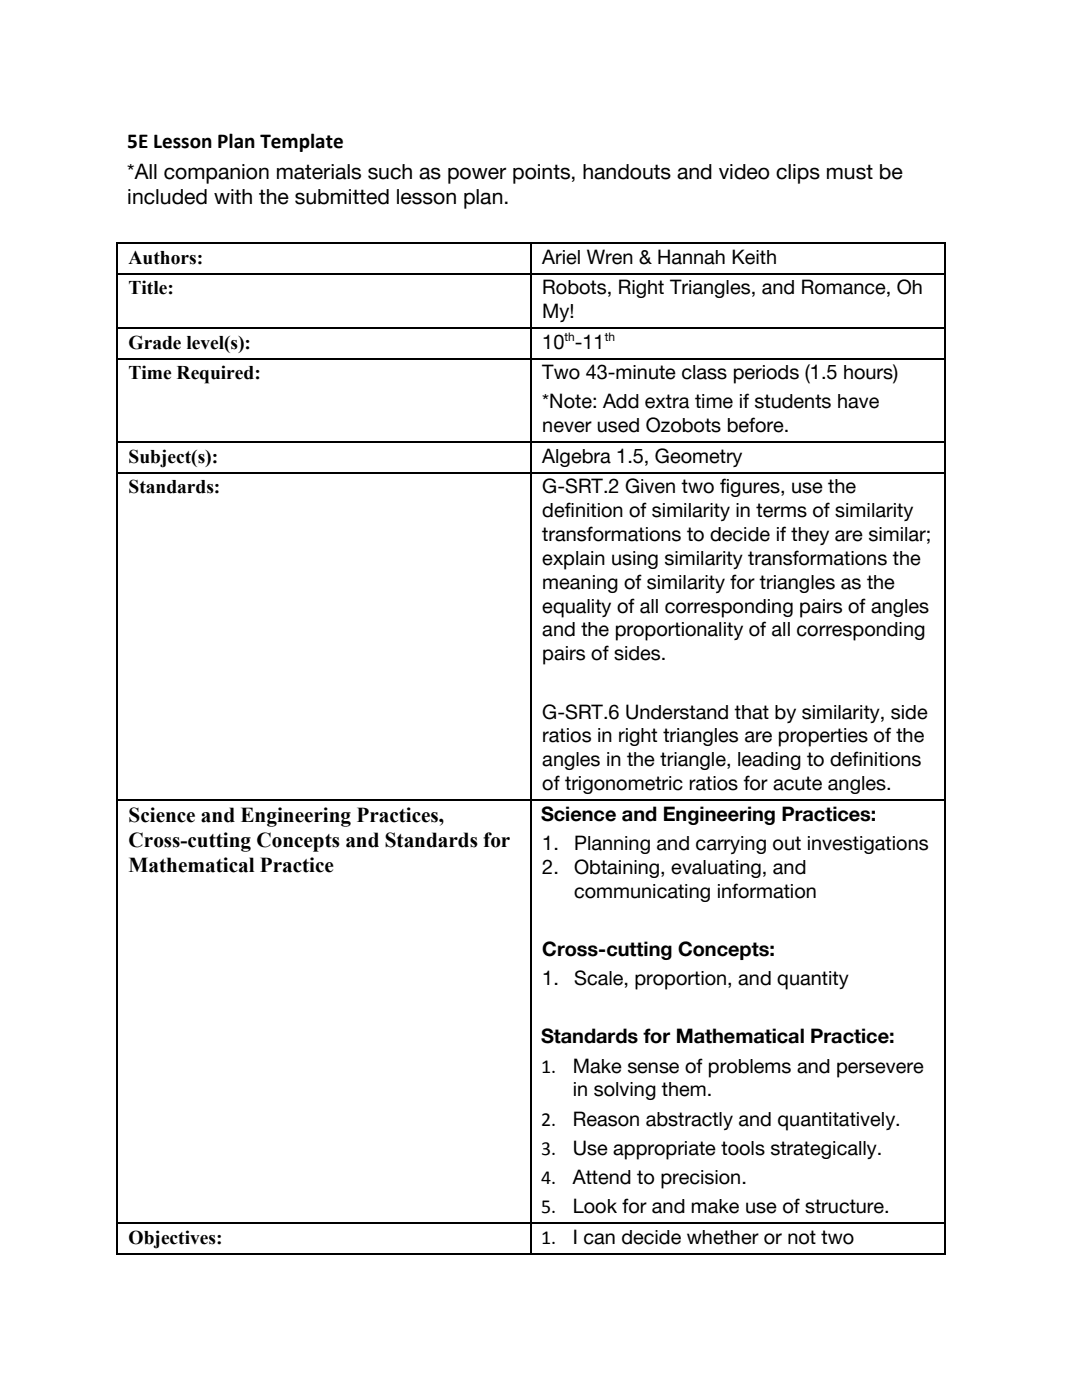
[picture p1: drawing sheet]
<svg xmlns="http://www.w3.org/2000/svg" width="216mm" height="279mm" viewBox="0 0 216 279" stroke-linecap="round" stroke-linejoin="round" font-family="sans-serif">
<defs><g id="words">
<g font-size="4.2">
<text x="25.4" y="29.6">5E Lesson Plan Template</text>
<text x="25.4" y="35.7">*All companion materials such as power points, handouts and video clips must be</text>
<text x="25.4" y="40.7">included with the submitted lesson plan.</text>
<text x="25.7" y="164">Science and Engineering Practices,</text>
<text x="25.7" y="169.1">Cross-cutting Concepts and Standards for</text>
<text x="25.7" y="174.1">Mathematical Practice</text>
</g>
<g font-size="4">
<text x="108.2" y="52.7">Ariel Wren &amp; Hannah Keith</text>
<text x="108.2" y="58.7">Robots, Right Triangles, and Romance, Oh</text>
<text x="108.2" y="63.5">My!</text>
<text x="108.2" y="69.6">10 -11</text>
<text x="108.2" y="75.7">Two 43-minute class periods (1.5 hours)</text>
<text x="108.2" y="81.5">*Note: Add extra time if students have</text>
<text x="108.2" y="86.3">never used Ozobots before.</text>
<text x="108.2" y="92.3">Algebra 1.5, Geometry</text>
<text x="108.2" y="98.4">G-SRT.2 Given two figures, use the</text>
<text x="108.2" y="103.2">definition of similarity in terms of similarity</text>
<text x="108.2" y="107.9">transformations to decide if they are similar;</text>
<text x="108.2" y="112.7">explain using similarity transformations the</text>
<text x="108.2" y="117.5">meaning of similarity for triangles as the</text>
<text x="108.2" y="122.2">equality of all corresponding pairs of angles</text>
<text x="108.2" y="127">and the proportionality of all corresponding</text>
<text x="108.2" y="131.8">pairs of sides.</text>
<text x="108.2" y="143.4">G-SRT.6 Understand that by similarity, side</text>
<text x="108.2" y="148.2">ratios in right triangles are properties of the</text>
<text x="108.2" y="152.9">angles in the triangle, leading to definitions</text>
<text x="108.2" y="157.7">of trigonometric ratios for acute angles.</text>
<text x="107.9" y="163.8">Science and Engineering Practices:</text>
<text x="108.2" y="169.6">1.</text>
<text x="114.6" y="169.6">Planning and carrying out investigations</text>
<text x="108.2" y="174.4">2.</text>
<text x="114.6" y="174.4">Obtaining, evaluating, and</text>
<text x="114.6" y="179.1">communicating information</text>
<text x="108.2" y="190.8">Cross-cutting Concepts:</text>
<text x="108.2" y="196.6">1.</text>
<text x="114.6" y="196.6">Scale, proportion, and quantity</text>
<text x="107.9" y="208.2">Standards for Mathematical Practice:</text>
<text x="107.9" y="214">1.</text>
<text x="114.3" y="214">Make sense of problems and persevere</text>
<text x="114.3" y="218.8">in solving them.</text>
<text x="107.9" y="224.6">2.</text>
<text x="114.3" y="224.6">Reason abstractly and quantitatively.</text>
<text x="107.9" y="230.5">3.</text>
<text x="114.3" y="230.5">Use appropriate tools strategically.</text>
<text x="107.9" y="236.3">4.</text>
<text x="114.3" y="236.3">Attend to precision.</text>
<text x="107.9" y="242.1">5.</text>
<text x="114.3" y="242.1">Look for and make use of structure.</text>
<text x="107.9" y="248.2">1.</text>
<text x="114.3" y="248.2">I can decide whether or not two</text>
</g>
<g font-size="3.9">
<text x="25.7" y="52.7">Authors:</text>
<text x="25.7" y="58.7">Title:</text>
<text x="25.7" y="69.6">Grade level(s):</text>
<text x="25.7" y="75.7">Time Required:</text>
<text x="25.7" y="92.3">Subject(s):</text>
<text x="25.7" y="98.4">Standards:</text>
<text x="25.7" y="248.2">Objectives:</text>
</g>
<g font-size="2.4">
<text x="112.6" y="68">th</text>
<text x="120.7" y="68">th</text>
</g>
</g></defs>
<path d="M23.3 54.6h165.3M23.3 48.6h165.3M23.4 48.4v201.9M106 48.4v201.9M188.5 48.4v201.9M23.3 71.6h165.3M23.3 65.5h165.3M23.3 94.3h165.3M23.3 88.2h165.3M23.3 159.7h165.3M23.3 244.1h165.3M23.3 250.2h165.3" fill="none" stroke="#000" stroke-width=".26"/>
<use href="#words"/>
</svg>
